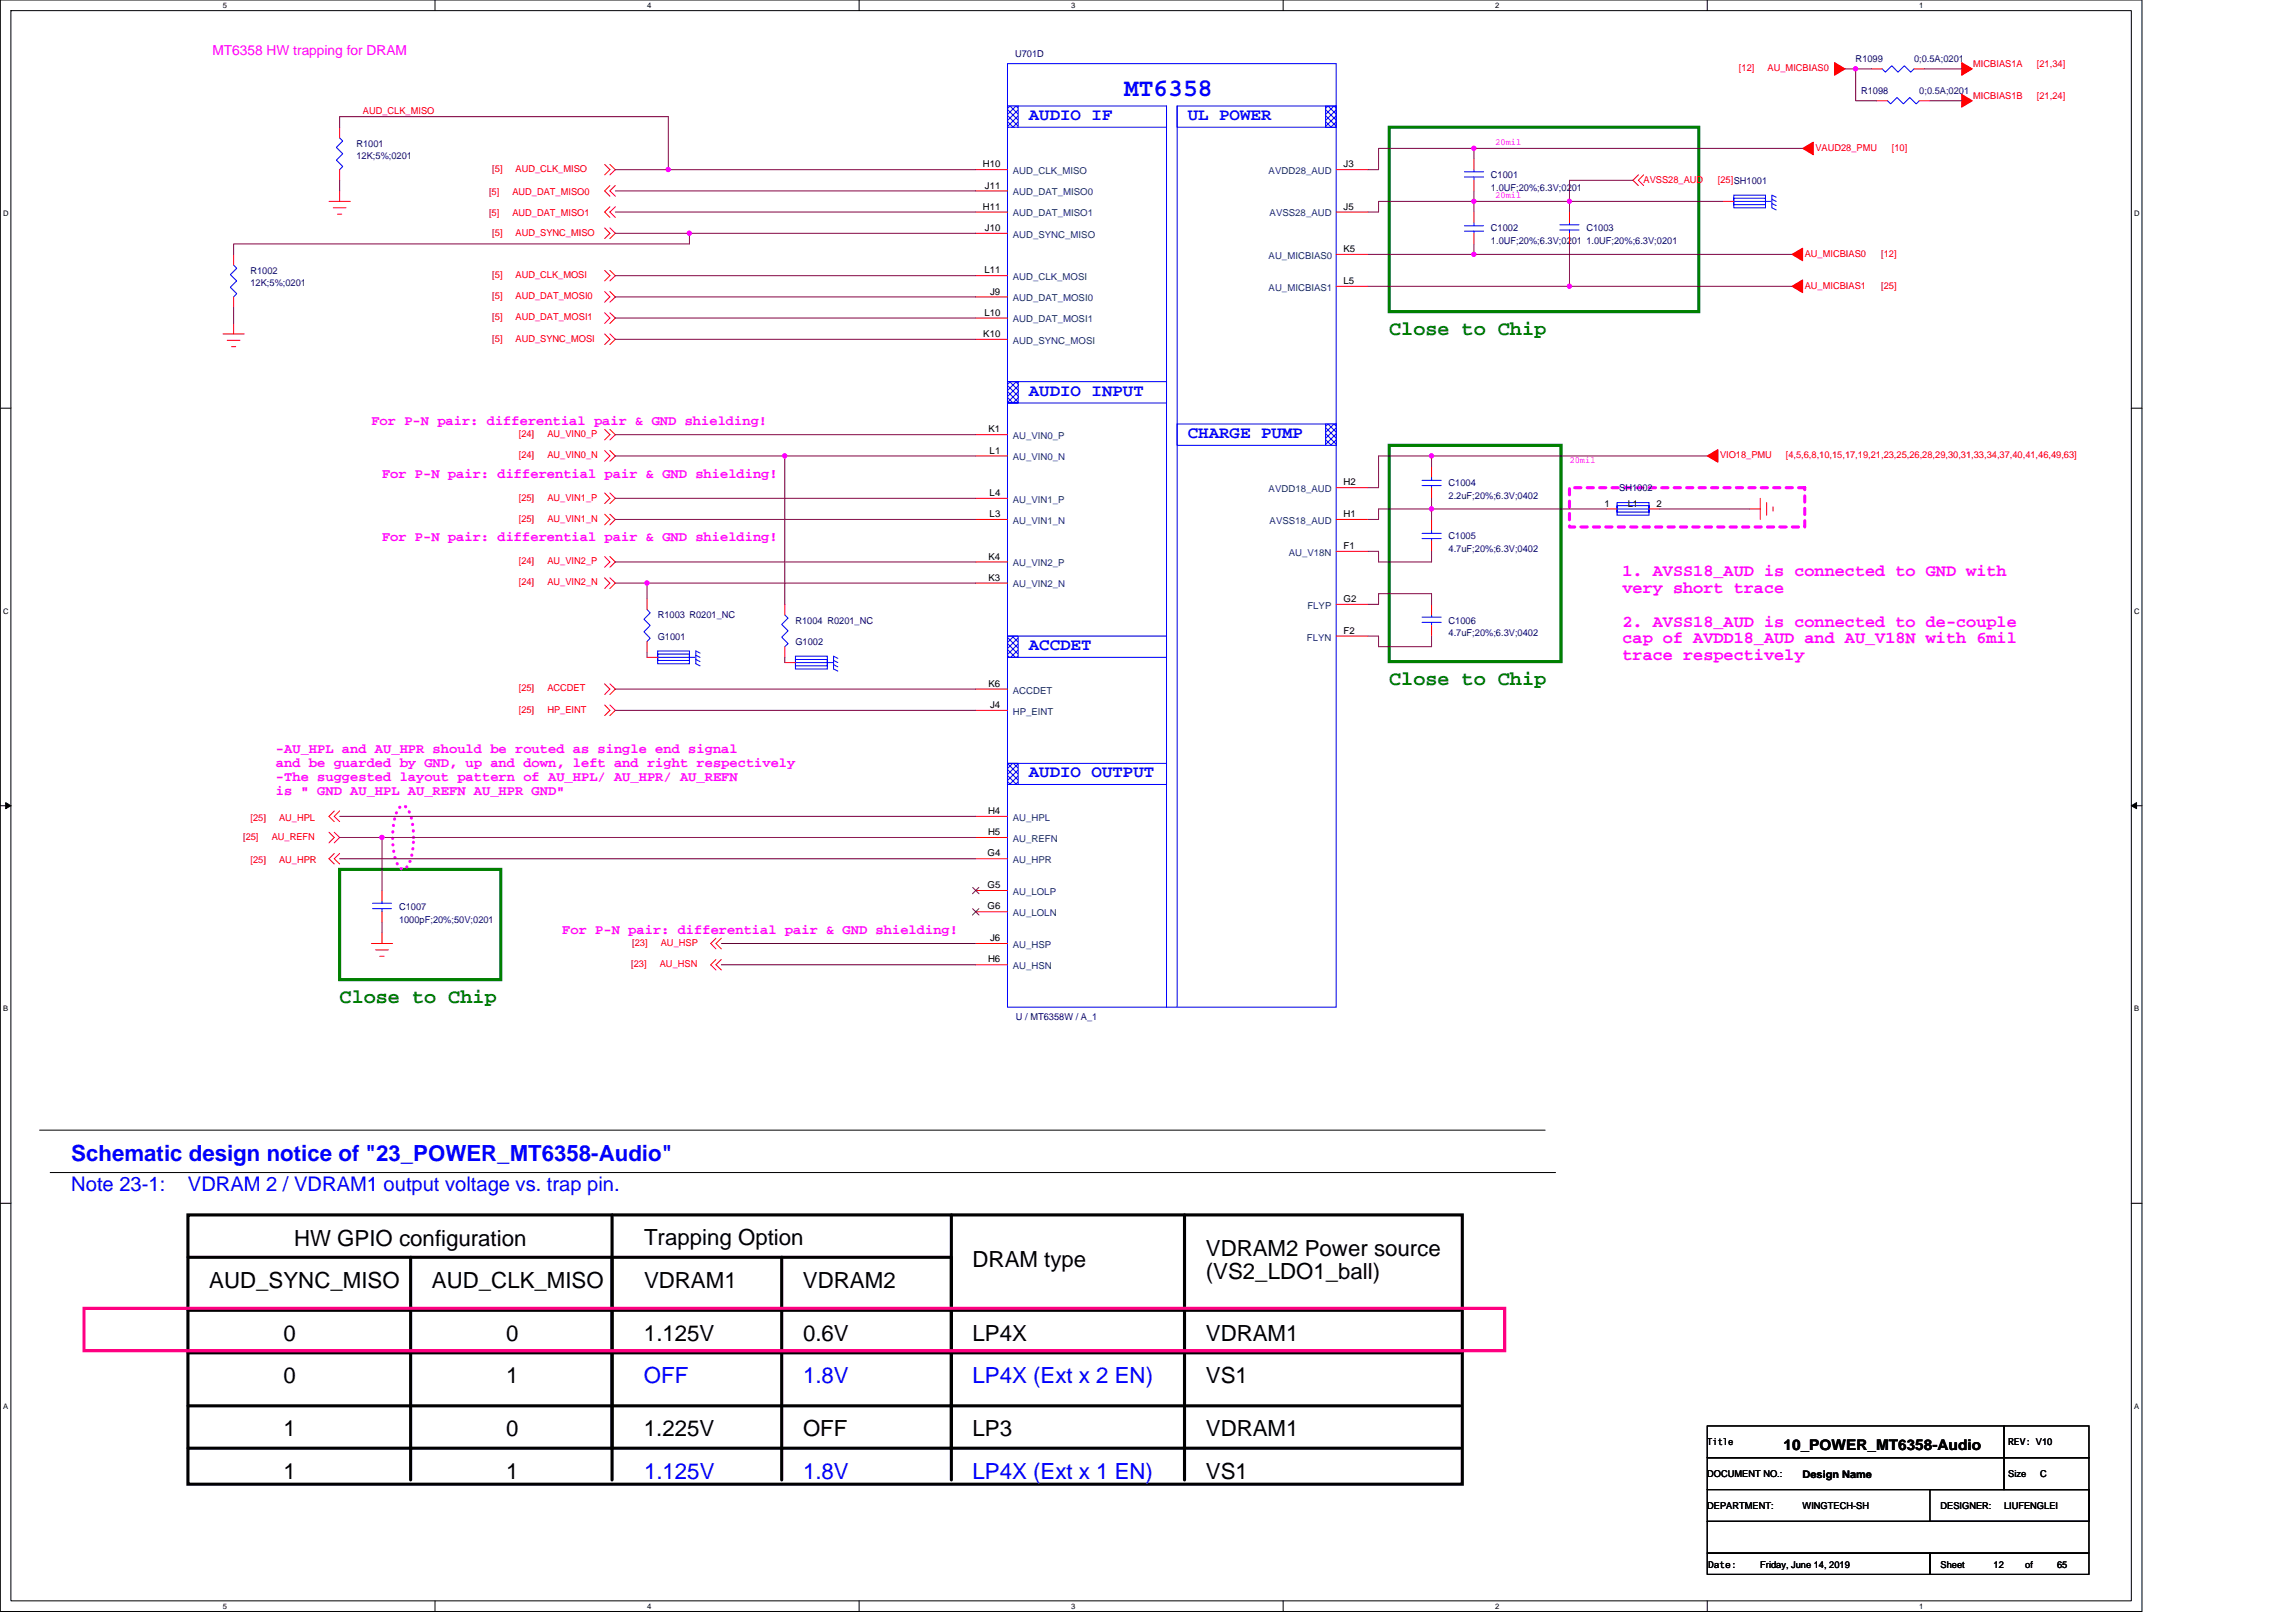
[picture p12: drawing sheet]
<svg xmlns="http://www.w3.org/2000/svg" width="297mm" height="210mm" viewBox="0 0 297 210" stroke-linecap="round" stroke-linejoin="round" font-family="sans-serif">
<defs><g id="words">
<text font-size="3.3" fill="#00f" x="145.4" y="12.4">MT6358</text>
<g font-size="2.9" fill="#00f">
<text x="9.2" y="150.3">Schematic design notice of &quot;23_POWER_MT6358-Audio&quot;</text>
<text x="83.3" y="179">OFF</text>
<text x="103.9" y="179">1.8V</text>
<text x="125.8" y="179">LP4X (Ext x 2 EN)</text>
<text x="83.3" y="191.3">1.125V</text>
<text x="103.9" y="191.3">1.8V</text>
<text x="125.8" y="191.3">LP4X (Ext x 1 EN)</text>
</g>
<g font-size="2.9">
<text x="38" y="161.1">HW GPIO configuration</text>
<text x="83.3" y="161.1">Trapping Option</text>
<text x="27.1" y="166.6">AUD_SYNC_MISO</text>
<text x="55.9" y="166.6">AUD_CLK_MISO</text>
<text x="83.3" y="166.6">VDRAM1</text>
<text x="103.9" y="166.6">VDRAM2</text>
<text x="125.8" y="163.9">DRAM type</text>
<text x="156" y="162.5">VDRAM2 Power source</text>
<text x="156" y="165.5">(VS2_LDO1_ball)</text>
<text x="36.7" y="173.5">0</text>
<text x="65.5" y="173.5">0</text>
<text x="83.3" y="173.5">1.125V</text>
<text x="103.9" y="173.5">0.6V</text>
<text x="125.8" y="173.5">LP4X</text>
<text x="156" y="173.5">VDRAM1</text>
<text x="36.7" y="179">0</text>
<text x="65.5" y="179">1</text>
<text x="156" y="179">VS1</text>
<text x="36.7" y="185.8">1</text>
<text x="65.5" y="185.8">0</text>
<text x="83.3" y="185.8">1.225V</text>
<text x="103.9" y="185.8">OFF</text>
<text x="125.8" y="185.8">LP3</text>
<text x="156" y="185.8">VDRAM1</text>
<text x="36.7" y="191.3">1</text>
<text x="65.5" y="191.3">1</text>
<text x="156" y="191.3">VS1</text>
</g>
<g font-size="2.6" fill="#008000">
<text x="179.7" y="43.3">Close to Chip</text>
<text x="179.7" y="88.6">Close to Chip</text>
<text x="43.9" y="129.8">Close to Chip</text>
</g>
<g font-size="2.6" fill="#00f">
<text x="9.2" y="154">Note 23-1:</text>
<text x="24.3" y="154">VDRAM 2 / VDRAM1 output voltage vs. trap pin.</text>
</g>
<g font-size="2.2" fill="#00f">
<text x="133.1" y="15.5">AUDIO IF</text>
<text x="153.7" y="15.5">UL POWER</text>
<text x="133.1" y="51.2">AUDIO INPUT</text>
<text x="153.7" y="56.7">CHARGE PUMP</text>
<text x="133.1" y="84.1">ACCDET</text>
<text x="133.1" y="100.6">AUDIO OUTPUT</text>
</g>
<g font-size="2.2" fill="#f0f">
<text x="209.9" y="74.5">1. AVSS18_AUD is connected to GND with</text>
<text x="209.9" y="76.7">very short trace</text>
<text x="209.9" y="81.1">2. AVSS18_AUD is connected to de-couple</text>
<text x="209.9" y="83.2">cap of AVDD18_AUD and AU_V18N with 6mil</text>
<text x="209.9" y="85.4">trace respectively</text>
</g>
<text font-size="1.9" x="230.8" y="187.6">10_POWER_MT6358-Audio</text>
<g font-size="1.8" fill="#f0f">
<text x="27.5" y="7.1">MT6358 HW trapping for DRAM</text>
<text x="48" y="54.9">For P-N pair: differential pair &amp; GND shielding!</text>
<text x="49.4" y="61.8">For P-N pair: differential pair &amp; GND shielding!</text>
<text x="49.4" y="70">For P-N pair: differential pair &amp; GND shielding!</text>
<text x="35.7" y="97.5">-AU_HPL and AU_HPR should be routed as single end signal</text>
<text x="35.7" y="99.2">and be guarded by GND, up and down, left and right respectively</text>
<text x="35.7" y="101">-The suggested layout pattern of AU_HPL/ AU_HPR/ AU_REFN</text>
<text x="35.7" y="102.8">is &quot; GND AU_HPL AU_REFN AU_HPR GND&quot;</text>
<text x="72.7" y="120.8">For P-N pair: differential pair &amp; GND shielding!</text>
</g>
<text font-size="1.4" x="233.2" y="191.2">Design Name</text>
<g font-size="1.2" fill="#000080">
<text x="131.3" y="7.4">U701D</text>
<text x="240.1" y="8">R1099</text>
<text x="247.6" y="8">0;0.5A;0201</text>
<text x="240.8" y="12.1">R1098</text>
<text x="248.3" y="12.1">0;0.5A;0201</text>
<text x="46.1" y="19">R1001</text>
<text x="46.1" y="20.6">12K;5%;0201</text>
<text x="192.9" y="23.1">C1001</text>
<text x="192.9" y="29.9">C1002</text>
<text x="192.9" y="24.7">1.0UF;20%;6.3V;0201</text>
<text x="205.2" y="29.9">C1003</text>
<text x="32.4" y="35.4">R1002</text>
<text x="192.9" y="31.6">1.0UF;20%;6.3V;0201</text>
<text x="205.2" y="31.6">1.0UF;20%;6.3V;0201</text>
<text x="32.4" y="37.1">12K;5%;0201</text>
<text x="187.4" y="62.8">C1004</text>
<text x="187.4" y="64.5">2.2uF;20%;6.3V;0402</text>
<text x="209.5" y="63.5">SH1002</text>
<text x="187.4" y="69.7">C1005</text>
<text x="187.4" y="71.4">4.7uF;20%;6.3V;0402</text>
<text x="85.1" y="80">R1003 R0201_NC</text>
<text x="85.1" y="82.7">G1001</text>
<text x="102.9" y="80.7">R1004 R0201_NC</text>
<text x="102.9" y="83.4">G1002</text>
<text x="187.4" y="80.7">C1006</text>
<text x="187.4" y="82.3">4.7uF;20%;6.3V;0402</text>
<text x="51.6" y="117.7">C1007</text>
<text x="51.6" y="119.4">1000pF;20%;50V;0201</text>
<text x="131.4" y="132">U / MT6358W / A_1</text>
</g>
<g font-size="1.2" fill="#f00">
<text x="225" y="9.2">[12]</text>
<text x="228.7" y="9.2">AU_MICBIAS0</text>
<text x="255.3" y="8.7">MICBIAS1A</text>
<text x="263.5" y="8.7">[21,34]</text>
<text x="46.9" y="14.7">AUD_CLK_MISO</text>
<text x="255.3" y="12.8">MICBIAS1B</text>
<text x="263.5" y="12.8">[21,24]</text>
<text x="63.7" y="22.2">[5]</text>
<text x="66.7" y="22.2">AUD_CLK_MISO</text>
<text x="212.6" y="23.6">AVSS28_AUD</text>
<text x="222.2" y="23.6">[25]SH1001</text>
<text x="234.9" y="19.5">VAUD28_PMU</text>
<text x="244.7" y="19.5">[10]</text>
<text x="63.3" y="28">[5]</text>
<text x="63.3" y="25.3">[5]</text>
<text x="66.3" y="28">AUD_DAT_MISO1</text>
<text x="66.3" y="25.3">AUD_DAT_MISO0</text>
<text x="63.7" y="30.5">[5]</text>
<text x="63.7" y="36">[5]</text>
<text x="66.7" y="30.5">AUD_SYNC_MISO</text>
<text x="66.7" y="36">AUD_CLK_MOSI</text>
<text x="233.5" y="33.2">AU_MICBIAS0</text>
<text x="243.4" y="33.2">[12]</text>
<text x="63.7" y="38.7">[5]</text>
<text x="63.7" y="41.4">[5]</text>
<text x="66.7" y="38.7">AUD_DAT_MOSI0</text>
<text x="66.7" y="41.4">AUD_DAT_MOSI1</text>
<text x="233.5" y="37.3">AU_MICBIAS1</text>
<text x="243.4" y="37.3">[25]</text>
<text x="63.7" y="44.2">[5]</text>
<text x="66.7" y="44.2">AUD_SYNC_MOSI</text>
<text x="67.1" y="56.5">[24]</text>
<text x="67.1" y="59.3">[24]</text>
<text x="70.8" y="56.5">AU_VIN0_P</text>
<text x="70.8" y="59.3">AU_VIN0_N</text>
<text x="222.5" y="59.3">VIO18_PMU</text>
<text x="231" y="59.3">[4,5,6,8,10,15,17,19,21,23,25,26,28,29,30,31,33,34,37,40,41,46,49,63]</text>
<text x="67.1" y="64.8">[25]</text>
<text x="70.8" y="64.8">AU_VIN1_P</text>
<text x="67.1" y="67.5">[25]</text>
<text x="70.8" y="67.5">AU_VIN1_N</text>
<text x="67.1" y="73">[24]</text>
<text x="67.1" y="75.7">[24]</text>
<text x="70.8" y="73">AU_VIN2_P</text>
<text x="70.8" y="75.7">AU_VIN2_N</text>
<text x="67.1" y="89.5">[25]</text>
<text x="70.8" y="89.5">ACCDET</text>
<text x="67.1" y="92.2">[25]</text>
<text x="70.8" y="92.2">HP_EINT</text>
<text x="32.4" y="106.2">[25]</text>
<text x="36.1" y="106.2">AU_HPL</text>
<text x="31.5" y="108.7">[25]</text>
<text x="32.4" y="111.7">[25]</text>
<text x="35.2" y="108.7">AU_REFN</text>
<text x="36.1" y="111.7">AU_HPR</text>
<text x="81.7" y="125.1">[23]</text>
<text x="81.8" y="122.4">[23]</text>
<text x="85.4" y="125.1">AU_HSN</text>
<text x="85.5" y="122.4">AU_HSP</text>
</g>
<g font-size="1.2">
<text x="127.1" y="21.7">H10</text>
<text x="173.8" y="21.7">J3</text>
<text x="127.1" y="27.1">H11</text>
<text x="127.4" y="24.4">J11</text>
<text x="127.4" y="29.9">J10</text>
<text x="173.8" y="27.1">J5</text>
<text x="127.4" y="35.4">L11</text>
<text x="173.8" y="32.6">K5</text>
<text x="127.4" y="40.9">L10</text>
<text x="128.1" y="38.1">J9</text>
<text x="173.8" y="36.7">L5</text>
<text x="127.2" y="43.6">K10</text>
<text x="127.9" y="55.9">K1</text>
<text x="128" y="58.7">L1</text>
<text x="128" y="64.2">L4</text>
<text x="173.8" y="62.8">H2</text>
<text x="207.6" y="65.6">1</text>
<text x="210.6" y="65.6">L1</text>
<text x="214.3" y="65.6">2</text>
<text x="128" y="66.9">L3</text>
<text x="173.8" y="71">F1</text>
<text x="173.8" y="66.9">H1</text>
<text x="127.9" y="72.4">K4</text>
<text x="127.9" y="75.1">K3</text>
<text x="173.8" y="77.9">G2</text>
<text x="173.8" y="82">F2</text>
<text x="127.9" y="88.9">K6</text>
<text x="128.1" y="91.6">J4</text>
<text x="127.8" y="105.3">H4</text>
<text x="127.8" y="110.8">G4</text>
<text x="127.8" y="108.1">H5</text>
<text x="127.8" y="114.9">G5</text>
<text x="127.8" y="117.7">G6</text>
<text x="127.8" y="124.5">H6</text>
<text x="128.1" y="121.8">J6</text>
<text x="220.9" y="187">Title</text>
<text x="220.9" y="191.1">DOCUMENT NO.:</text>
<text x="259.8" y="191.1">Size</text>
<text x="259.8" y="187">REV: V10</text>
<text x="263.9" y="191.1">C</text>
<text x="220.9" y="195.2">DEPARTMENT:</text>
<text x="233.2" y="195.2">WINGTECH-SH</text>
<text x="251.1" y="195.2">DESIGNER:</text>
<text x="259.3" y="195.2">LIUFENGLEI</text>
<text x="221" y="202.9">Date:</text>
<text x="227.7" y="202.9">Friday, June 14, 2019</text>
<text x="251.1" y="202.9">Sheet</text>
<text x="257.9" y="202.9">12</text>
<text x="262" y="202.9">of</text>
<text x="266.1" y="202.9">65</text>
</g>
<g font-size="1.2" fill="#004080">
<text x="131" y="22.5">AUD_CLK_MISO</text>
<text x="164.1" y="22.5">AVDD28_AUD</text>
<text x="131" y="25.3">AUD_DAT_MISO0</text>
<text x="131" y="28">AUD_DAT_MISO1</text>
<text x="164.2" y="28">AVSS28_AUD</text>
<text x="131" y="30.8">AUD_SYNC_MISO</text>
<text x="164.1" y="33.5">AU_MICBIAS0</text>
<text x="131" y="41.7">AUD_DAT_MOSI1</text>
<text x="131" y="36.2">AUD_CLK_MOSI</text>
<text x="131" y="39">AUD_DAT_MOSI0</text>
<text x="164.1" y="37.6">AU_MICBIAS1</text>
<text x="131" y="44.5">AUD_SYNC_MOSI</text>
<text x="131" y="56.8">AU_VIN0_P</text>
<text x="131" y="59.6">AU_VIN0_N</text>
<text x="131" y="65">AU_VIN1_P</text>
<text x="164.1" y="63.7">AVDD18_AUD</text>
<text x="131" y="67.8">AU_VIN1_N</text>
<text x="164.2" y="67.8">AVSS18_AUD</text>
<text x="166.7" y="71.9">AU_V18N</text>
<text x="131" y="73.3">AU_VIN2_P</text>
<text x="131" y="76">AU_VIN2_N</text>
<text x="169.1" y="82.9">FLYN</text>
<text x="169.1" y="78.8">FLYP</text>
<text x="131" y="89.7">ACCDET</text>
<text x="131" y="92.5">HP_EINT</text>
<text x="131" y="106.2">AU_HPL</text>
<text x="131" y="111.7">AU_HPR</text>
<text x="131" y="108.9">AU_REFN</text>
<text x="131" y="115.8">AU_LOLP</text>
<text x="131" y="118.5">AU_LOLN</text>
<text x="131" y="122.6">AU_HSP</text>
<text x="131" y="125.4">AU_HSN</text>
</g>
<g font-size="1.2" fill="#f0f">
<text x="193.4" y="18.8">20mil</text>
<text x="193.4" y="25.7">20mil</text>
<text x="203" y="60">20mil</text>
</g>
<g font-size="1">
<text x="28.8" y="1">5</text>
<text x="83.7" y="1">4</text>
<text x="138.6" y="1">3</text>
<text x="193.4" y="1">2</text>
<text x="248.3" y="1">1</text>
<text x=".4" y="28">D</text>
<text x="276.1" y="28">D</text>
<text x=".4" y="79.4">C</text>
<text x="276.1" y="79.4">C</text>
<text x=".4" y="130.9">B</text>
<text x="276.1" y="130.9">B</text>
<text x=".4" y="182.3">A</text>
<text x="276.1" y="182.3">A</text>
<text x="28.8" y="208.2">5</text>
<text x="83.7" y="208.2">4</text>
<text x="138.6" y="208.2">3</text>
<text x="193.4" y="208.2">2</text>
<text x="248.3" y="208.2">1</text>
</g>
</g></defs>
<path d="M0 0h277.1v208.5h-277.1zM1.4 1.4h274.3v205.7h-274.3z" fill="none" stroke="#000" stroke-width=".13"/>
<g fill="#fff">
<path d="M28.8 .1h.6v1.1h-.6z"/>
<path d="M28.8 207.3h.6v1.1h-.6z"/>
</g>
<path d="M56.3 0v1.4M56.3 207.1v1.4" fill="none" stroke="#000" stroke-width=".13"/>
<g fill="#fff">
<path d="M83.7 .1h.6v1.1h-.6z"/>
<path d="M83.7 207.3h.6v1.1h-.6z"/>
</g>
<path d="M111.1 0v1.4M111.1 207.1v1.4" fill="none" stroke="#000" stroke-width=".13"/>
<g fill="#fff">
<path d="M138.6 .1h.5v1.1h-.5z"/>
<path d="M138.6 207.3h.5v1.1h-.5z"/>
</g>
<path d="M166 0v1.4M166 207.1v1.4" fill="none" stroke="#000" stroke-width=".13"/>
<g fill="#fff">
<path d="M193.4 .1h.6v1.1h-.6z"/>
<path d="M193.4 207.3h.6v1.1h-.6z"/>
</g>
<path d="M220.9 0v1.4M220.9 207.1v1.4" fill="none" stroke="#000" stroke-width=".13"/>
<g fill="#fff">
<path d="M248.3 .1h.6v1.1h-.6z"/>
<path d="M248.3 207.3h.6v1.1h-.6z"/>
<path d="M.4 27.1h.7v1.1h-.7z"/>
<path d="M276.1 27.1h.7v1.1h-.7z"/>
<path d="M.4 78.5h.7v1.1h-.7z"/>
<path d="M276.1 78.5h.7v1.1h-.7z"/>
</g>
<path d="M0 52.8h1.4M275.7 52.8h1.4" fill="none" stroke="#000" stroke-width=".13"/>
<g fill="#fff">
<path d="M.4 130h.7v1.1h-.7z"/>
<path d="M276.1 130h.7v1.1h-.7z"/>
</g>
<path d="M0 104.2h1.4M275.7 104.2h1.4" fill="none" stroke="#000" stroke-width=".13"/>
<path d="M.7 103.8l.7 .4-.7 .4zM275.7 104.2l.7-.4v.8z" fill="#000" stroke="#000" stroke-width=".13"/>
<g fill="#fff">
<path d="M.4 181.4h.7v1.1h-.7z"/>
<path d="M276.1 181.4h.7v1.1h-.7z"/>
</g>
<g fill="none" stroke="#000" stroke-width=".13">
<path d="M0 155.7h1.4M5.1 146.2h194.8M6.5 151.7h194.7M275.7 155.7h1.4M220.9 196.8h49.4v4.1h-49.4zM220.9 192.7h49.4v4.1h-49.4zM220.9 184.5h38.4v4.1h-38.4zM220.9 188.6h38.4v4.1h-38.4zM249.7 192.7h20.6v4.1h-20.6zM259.3 184.5h11v4.1h-11zM259.3 188.6h11v4.1h-11zM220.9 200.9h28.8v2.8h-28.8z"/>
<path d="M249.7 200.9h20.6v2.8h-20.6z"/>
</g>
<path d="M24.3 157.2h164.9v34.8h-164.9zM79.2 157.2v30.2M123.1 157.2v30.2M153.2 157.2v34.3M24.3 162.7h98.8v28.8M24.3 169.5h164.6M24.3 175h164.6M53.1 162.7v28.8M79.2 162.7v28.8M101.1 162.7v28.8M24.3 181.9h164.6M24.3 187.4h164.6" fill="none" stroke="#000" stroke-width=".4"/>
<path d="M179.7 16.5h40.1v23.8h-40.1zM179.7 57.6h22.2v28h-22.2zM43.9 112.5h20.9v14.2h-20.9z" fill="none" stroke="#008000" stroke-width=".4"/>
<path d="M51.8 104.4l.4-.2a1.73 1.73 0 0 1 1 1.6 9.6 9.6 0 0 1-.5 6.2l-.2 .3-.3 .2a1.72 1.72 0 0 1-1.1-1.6 9.7 9.7 0 0 1 .4-6.2z" fill="none" stroke="#f0f" stroke-width=".4" stroke-dasharray="0 .8"/>
<path d="M203 63.1h30.5v5.1h-30.5z" fill="none" stroke="#f0f" stroke-width=".4" stroke-dasharray=".8 .8"/>
<path d="M10.9 169.3h183.8v5.5h-183.8z" fill="none" stroke="#ff0080" stroke-width=".4"/>
<g fill="none" stroke="#f00" stroke-width=".13">
<path d="M43.9 16.5v1.3M42.6 26.1h2.7M43.1 26.9h1.7M43.7 27.7h.5M43.9 24.7v1.4M43.9 21.9v1.4M78.2 29.5l.7 .7-.7 .7M78.2 21.3l.7 .6-.7 .7M78.2 35l.7 .7-.7 .6M78.2 37.7l.7 .7-.7 .7M78.9 29.5l.7 .7-.7 .7M78.9 21.3l.7 .6-.7 .7"/>
<path d="M78.9 35l.7 .7-.7 .6M78.9 37.7l.7 .7-.7 .7M78.9 26.8l-.7 .6 .7 .7M78.9 24l-.7 .7 .7 .7M79.6 26.8l-.7 .6 .7 .7M79.6 24l-.7 .7 .7 .7M190.7 30.2v1.4M190.7 27.4v1.4M203 27.4v1.4M203 30.2v1.4M212 22.6l-.7 .7 .7 .7M212.6 22.6l-.6 .7 .6 .7"/>
<path d="M28.8 43.2h2.8M29.4 44h1.6M29.9 44.9h.6M30.2 41.8v1.4M78.2 40.5l.7 .6-.7 .7M78.2 43.2l.7 .7-.7 .7M78.2 55.6l.7 .6-.7 .7M78.2 58.3l.7 .7-.7 .7M78.9 40.5l.7 .6-.7 .7M78.9 43.2l.7 .7-.7 .7M78.9 55.6l.7 .6-.7 .7M78.9 58.3l.7 .7-.7 .7"/>
<path d="M78.2 63.8l.7 .7-.7 .7M78.2 66.5l.7 .7-.7 .7M78.2 72l.7 .7-.7 .7M78.2 74.8l.7 .6-.7 .7M78.9 63.8l.7 .7-.7 .7M78.9 66.5l.7 .7-.7 .7M78.9 72l.7 .7-.7 .7M78.9 74.8l.7 .6-.7 .7M185.2 78.2v1.4M226.4 65.8h1.3M227.7 64.5v2.7M228.6 65v1.7"/>
<path d="M229.4 65.6v.5M78.2 88.5l.7 .7-.7 .7M78.2 91.2l.7 .7-.7 .7M78.9 88.5l.7 .7-.7 .7M78.9 91.2l.7 .7-.7 .7M185.2 80.9v1.4M42.6 107.7l.6 .7-.6 .7M43.2 104.9l-.6 .7 .6 .7M43.2 110.4l-.6 .7 .6 .7M43.2 107.7l.7 .7-.7 .7M43.9 104.9l-.7 .7 .7 .7M43.9 110.4l-.7 .7 .7 .7"/>
<path d="M48 122.1h2.8M48.6 122.9h1.6M49.1 123.7h.6M49.4 120.7v1.4M92.6 121.4l-.7 .7 .7 .7M92.6 124.1l-.7 .7 .7 .7M93.3 121.4l-.7 .7 .7 .7M93.3 124.1l-.7 .7 .7 .7"/>
</g>
<g fill="#f00" stroke="#f00" stroke-width=".13">
<path d="M233.2 19.2l1.4-.8v1.6z"/>
<path d="M231.8 32.9l1.4-.8v1.6z"/>
<path d="M231.8 37l1.4-.8v1.7z"/>
<path d="M220.9 59l1.3-.8v1.6z"/>
<path d="M237.3 8.1l1.4 .8-1.4 .8z"/>
<path d="M253.8 8.1l1.4 .8-1.4 .8z"/>
<path d="M253.8 12.2l1.4 .8-1.4 .9z"/>
</g>
<g fill="none" stroke="#00f" stroke-width=".13">
<path d="M43.9 17.8l.4 .4-.8 .9 .8 .8-.8 .8 .8 .8-.4 .4M130.3 13.7h20.6v2.8h-20.6zM150.9 13.7v116.6M189.5 29.2h2.4M189.5 29.9h2.4M190.7 29.9v.3M190.7 28.8v.4M201.8 29.8h2.5M201.8 29.1h2.5M203 28.8v.3M203 29.8v.4M184 79.8h2.5"/>
<path d="M185.2 79.6v.2M184 80.5h2.5M185.2 80.5v.4"/>
</g>
<path d="M171.5 13.7h1.4v2.8h-1.4z" fill="#fff"/>
<path d="M171.5 13.7h1.4v2.8h-1.4z" fill-rule="evenodd" fill="#00f" stroke="#00f" stroke-width=".13"/>
<path d="M130.3 13.7h1.4v2.8h-1.4z" fill="#fff"/>
<path d="M130.3 13.7h1.4v2.8h-1.4z" fill-rule="evenodd" fill="#00f" stroke="#00f" stroke-width=".13"/>
<path d="M130.3 8.2h42.6v122.1h-42.6zM152.3 13.7h20.6v2.8h-20.6zM152.3 13.7v116.6M152.3 54.9h20.6v2.7h-20.6z" fill="none" stroke="#00f" stroke-width=".13"/>
<path d="M171.5 54.9h1.4v2.7h-1.4z" fill="#fff"/>
<path d="M171.5 54.9h1.4v2.7h-1.4z" fill-rule="evenodd" fill="#00f" stroke="#00f" stroke-width=".13"/>
<path d="M130.3 49.4h1.4v2.7h-1.4z" fill="#fff"/>
<path d="M130.3 49.4h1.4v2.7h-1.4z" fill="#00f"/>
<path d="M130.3 49.4h20.6v2.7h-20.6zM130.3 49.4h1.4v2.7h-1.4z" fill="none" stroke="#00f" stroke-width=".13"/>
<path d="M130.3 82.3h1.4v2.7h-1.4z" fill="#fff"/>
<path d="M130.3 82.3h1.4v2.7h-1.4z" fill-rule="evenodd" fill="#00f" stroke="#00f" stroke-width=".13"/>
<path d="M130.3 82.3h20.6v2.7h-20.6z" fill="none" stroke="#00f" stroke-width=".13"/>
<path d="M130.3 98.8h1.4v2.7h-1.4z" fill="#fff"/>
<path d="M130.3 98.8h1.4v2.7h-1.4z" fill-rule="evenodd" fill="#00f" stroke="#00f" stroke-width=".13"/>
<g fill="none" stroke="#00f" stroke-width=".13">
<path d="M243.5 8.9l.4 .4 .8-.8 .9 .8 .8-.8 .8 .8 .4-.4M244.2 13l.4 .4 .8-.8 .8 .8 .9-.8 .8 .8 .4-.4M30.2 34.3l.4 .4-.8 .8 .8 .8-.8 .9 .8 .8-.4 .4M189.5 22.9h2.4M189.5 22.2h2.4M190.7 21.9v.3M190.7 22.9v.4M224.3 25.7h4.1v.8h-4.1zM224.3 25.3h4.1v1.6h-4.1zM224.3 26.1h4.8M229.2 25.8l.6 .3M229.2 26.3l.6 .3"/>
<path d="M229.8 25.5l-.6-.2v1.6l.6 .3M83.7 78.9l.4 .4-.8 .8 .8 .8-.8 .8 .8 .9-.4 .4M101.5 79.6l.5 .4-.9 .8 .9 .8-.9 .8 .9 .9-.5 .4M184 62.1h2.5M184 62.8h2.5M184 69h2.5M184 69.7h2.5M185.2 62.8v.3M185.2 61.7v.4M185.2 69.7v.3M185.2 68.6v.4M209.2 65.4h4.1v.9h-4.1z"/>
<path d="M209.2 65h4.1v1.7h-4.1zM209.2 65.8h4.1M85.1 85h4.8M85.1 84.6h4.1v.8h-4.1zM85.1 84.2h4.1v1.7h-4.1zM90 84.8l.6 .2M90 85.3l.6 .3M90.6 84.5l-.6-.3v1.7l.6 .2M102.9 85.3h4.1v.8h-4.1zM102.9 84.9h4.1v1.7h-4.1zM102.9 85.7h4.8M107.8 85.4l.6 .3"/>
<path d="M107.8 86l.6 .3M108.4 85.2l-.6-.3v1.7l.6 .2M130.3 98.8h20.6v2.7h-20.6zM48.2 117.6h2.4M48.2 116.9h2.4M49.4 116.6v.3M49.4 117.6v.4"/>
</g>
<g fill="none" stroke="#f00" stroke-width=".13">
<path d="M242.1 8.9h1.4M242.8 13h1.4M247.6 8.9h1.4M248.3 13h1.4M30.2 32.9v1.4M30.2 38.4v1.4M126.2 24.7h4.1M126.2 35.7h4.1M126.2 38.4h4.1M126.2 27.4h4.1M126.2 21.9h4.1M126.2 30.2h4.1"/>
<path d="M172.9 21.9h4.1M172.9 27.4h4.1M172.9 32.9h4.1M172.9 37h4.1M190.7 20.6v1.3M190.7 23.3v1.4M222.9 26.1h1.4M126.2 41.1h4.1M126.2 43.9h4.1M126.2 56.2h4.1M126.2 59h4.1M83.7 77.5v1.4"/>
<path d="M101.5 78.2v1.4M126.2 64.5h4.1M126.2 72.7h4.1M126.2 67.2h4.1M126.2 75.4h4.1M172.9 71.3h4.1M172.9 78.2h4.1M172.9 63.1h4.1M172.9 67.2h4.1M185.2 63.1v1.4M185.2 60.3v1.4M185.2 70v1.3"/>
<path d="M185.2 67.2v1.4M207.8 65.8h1.4M213.3 65.8h1.4M83.7 85h1.4M83.7 83v1.3M101.5 85.7h1.4M101.5 83.7v1.3M126.2 91.9h4.1M126.2 89.2h4.1M172.9 82.3h4.1M49.4 115.2v1.4M49.4 118v1.3"/>
<path d="M126.2 105.6h4.1M126.2 111.1h4.1M126.2 108.4h4.1M126.2 115.2h4.1M126.2 118h4.1M126.2 122.1h4.1M126.2 124.8h4.1"/>
</g>
<path d="M125.8 114.8l.9 .8M125.8 117.6l.9 .8M126.6 114.8l-.8 .8M126.6 117.6l-.8 .8" fill="none" stroke="#804000" stroke-width=".13"/>
<g fill="none" stroke="#800040" stroke-width=".13">
<path d="M43.9 16.5v-1.4h42.6v6.8M190.7 19.2h42.5M190.7 19.2h-12.4v2.7h-1.3M190.7 19.2v1.4M238.7 8.9h1.4M240.1 8.9h2M240.1 8.9v4.1h2.7M249 8.9h4.8M249.7 13h4.1M30.2 39.8v2M43.9 23.3v1.4M79.6 24.7h46.6"/>
<path d="M79.6 27.4h46.6M79.6 30.2h9.6M79.6 35.7h46.6M79.6 38.4h46.6M79.6 21.9h6.9M86.5 21.9h39.7M89.2 30.2h37M89.2 30.2v1.4h-59v1.3M177 37h26M177 32.9h13.7M190.7 32.9h41.1M190.7 24.7v1.4"/>
<path d="M190.7 26.1h-12.4v1.3h-1.3M190.7 26.1v1.3M190.7 31.6v1.3M190.7 26.1h32.2M203 37h28.8M203 31.6v5.4M211.3 23.3h-8.3v4.1M79.6 41.1h46.6M79.6 43.9h46.6M79.6 56.2h46.6M79.6 59h21.9M126.2 59h-24.7v19.2"/>
<path d="M185.2 59h-6.9v4.1h-1.3M185.2 59v1.3M185.2 59h35.7M79.6 64.5h46.6M79.6 67.2h46.6M79.6 72.7h46.6M79.6 75.4h4.1M126.2 75.4h-42.5v2.1M177 71.3h1.3v1.4h6.9v-1.4M177 78.2h1.3v-1.4h6.9v1.4M185.2 64.5v1.3M185.2 65.8h-6.9v1.4h-1.3"/>
<path d="M185.2 65.8h22.6M185.2 65.8v1.4M214.7 65.8h11.7M79.6 89.2h46.6M79.6 91.9h46.6M83.7 84.3v.7M101.5 85v.7M185.2 82.3v1.4h-6.9v-1.4h-1.3M43.9 105.6h82.3M43.9 111.1h82.3M43.9 108.4h5.5M49.4 108.4h76.8"/>
<path d="M49.4 108.4v6.8M49.4 119.3v1.4M93.3 122.1h32.9M93.3 124.8h32.9"/>
</g>
<g fill="#f0f" stroke="#f0f" stroke-width=".13">
<circle cx="86.4" cy="21.9" r=".27"/>
<circle cx="89.2" cy="30.2" r=".27"/>
<circle cx="49.4" cy="108.3" r=".27"/>
<circle cx="190.7" cy="19.2" r=".27"/>
<circle cx="190.7" cy="26" r=".27"/>
<circle cx="203" cy="26" r=".27"/>
<circle cx="190.7" cy="32.9" r=".27"/>
<circle cx="203" cy="37" r=".27"/>
<circle cx="185.2" cy="59" r=".27"/>
<circle cx="185.2" cy="65.8" r=".27"/>
<circle cx="83.7" cy="75.4" r=".27"/>
<circle cx="101.5" cy="59" r=".27"/>
<circle cx="240.1" cy="8.9" r=".27"/>
</g>
<use href="#words"/>
</svg>
